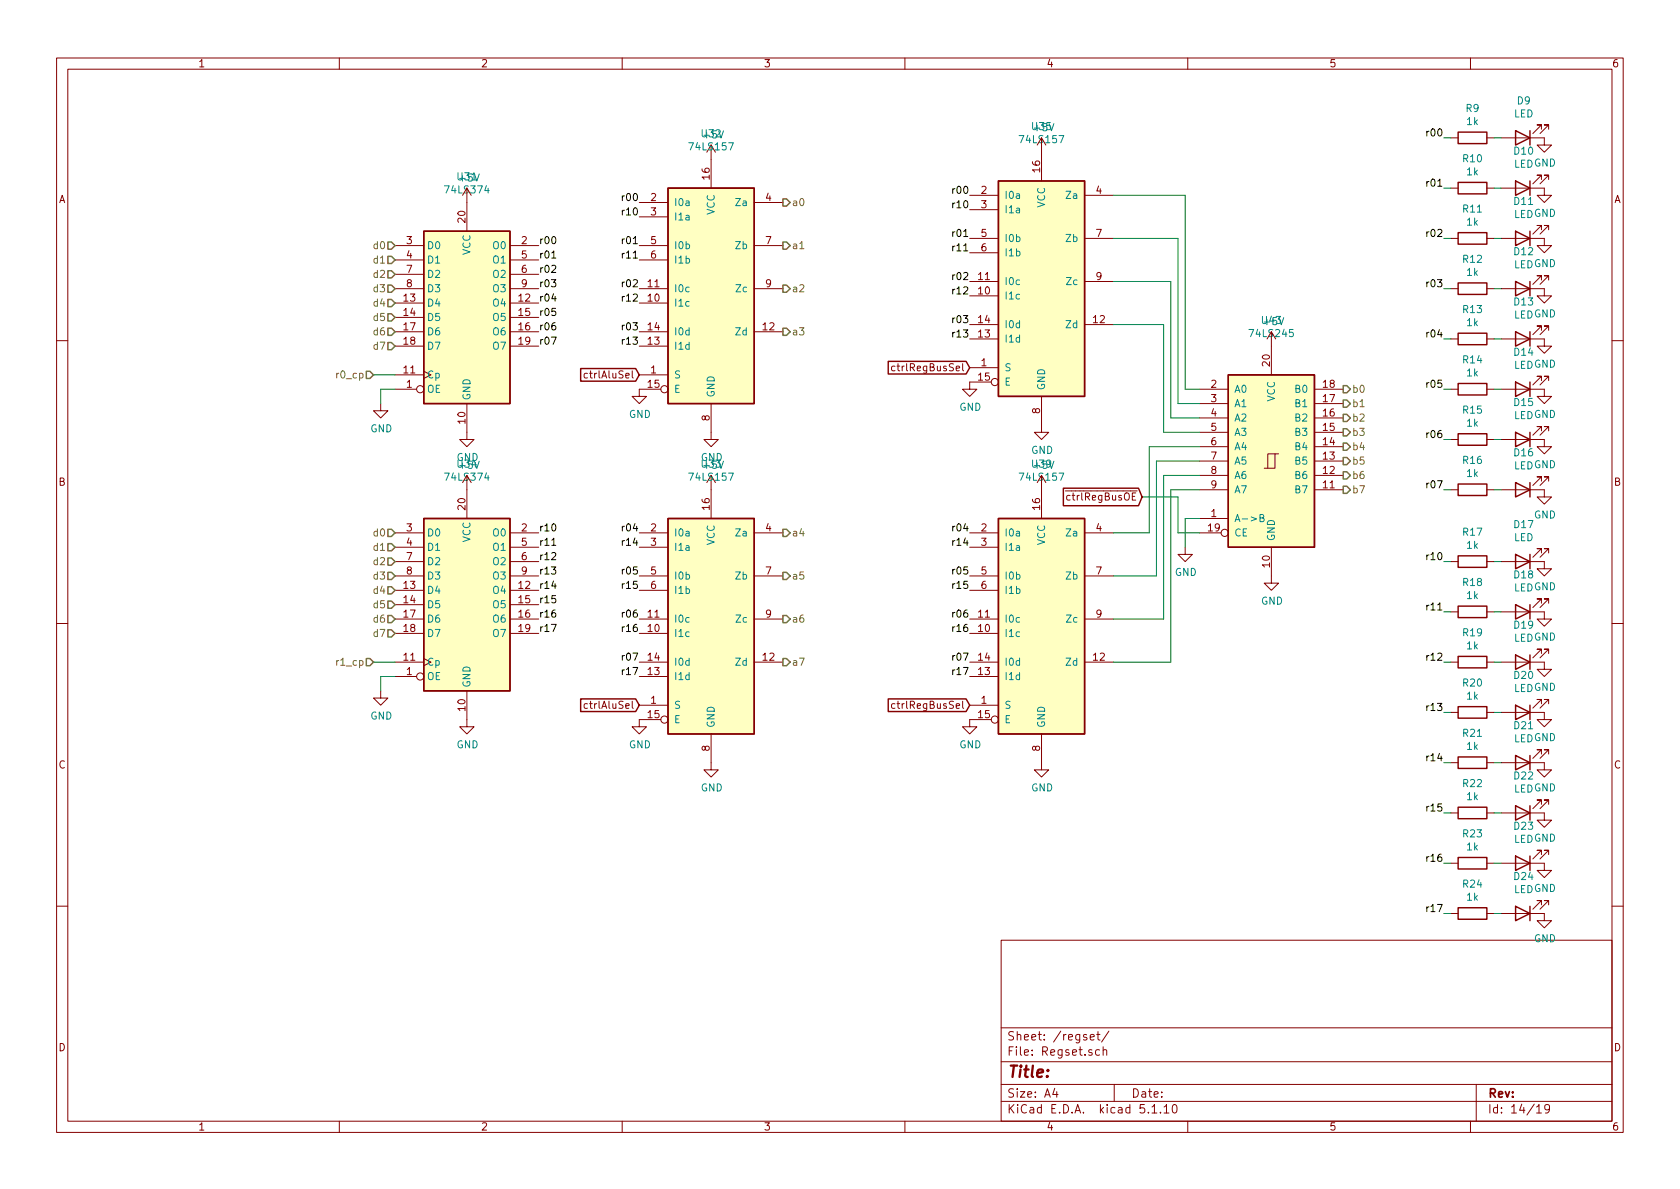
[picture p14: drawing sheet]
<svg xmlns="http://www.w3.org/2000/svg" width="297mm" height="210mm" viewBox="0 0 297 210" stroke-linecap="round" stroke-linejoin="round" font-family="sans-serif">
<defs><g id="words">
<text font-size="2.8" fill="#840000" x="178" y="190.5">Title:</text>
<g font-size="2.1" fill="#840000">
<text x="178" y="184">Sheet: /regset/</text>
<text x="178" y="186.7">File: Regset.sch</text>
<text x="178" y="196.9">KiCad E.D.A. kicad 5.1.10</text>
<text x="178" y="194.1">Size: A4</text>
<text x="200" y="194.1">Date:</text>
<text x="263" y="194.1">Rev:</text>
<text x="263" y="196.9">Id: 14/19</text>
</g>
<g font-size="1.8" fill="#840000">
<text x="35" y="11.9">1</text>
<text x="85" y="11.9">2</text>
<text x="135" y="11.9">3</text>
<text x="185" y="11.9">4</text>
<text x="235" y="11.9">5</text>
<text x="285" y="11.9">6</text>
<text x="180.6" y="25.3">74LS157</text>
<text x="10.4" y="35.9">A</text>
<text x="79" y="34.2">74LS374</text>
<text x="115.1" y="35.6">2</text>
<text x="125.5" y="31.7" transform="rotate(-90 125.5 31.7)">16</text>
<text x="135.4" y="35.6">4</text>
<text x="173.5" y="34.3">2</text>
<text x="183.9" y="30.4" transform="rotate(-90 183.9 30.4)">16</text>
<text x="193.8" y="34.3">4</text>
<text x="285.4" y="35.9">A</text>
<text x="82.3" y="39.3" transform="rotate(-90 82.3 39.3)">20</text>
<text x="115.1" y="38.1">3</text>
<text x="173.5" y="36.8">3</text>
<text x="173.5" y="41.9">5</text>
<text x="193.8" y="41.9">7</text>
<text x="71.9" y="43.2">3</text>
<text x="71.9" y="45.7">4</text>
<text x="92.2" y="43.2">2</text>
<text x="92.2" y="45.7">5</text>
<text x="115.1" y="43.2">5</text>
<text x="115.1" y="45.7">6</text>
<text x="135.4" y="43.2">7</text>
<text x="173.5" y="44.4">6</text>
<text x="71.4" y="53.3">13</text>
<text x="71.9" y="48.3">7</text>
<text x="71.9" y="50.8">8</text>
<text x="91.7" y="53.3">12</text>
<text x="92.2" y="48.3">6</text>
<text x="92.2" y="50.8">9</text>
<text x="114.6" y="53.3">10</text>
<text x="114.6" y="50.8">11</text>
<text x="135.4" y="50.8">9</text>
<text x="173" y="52.1">10</text>
<text x="173" y="49.5">11</text>
<text x="193.8" y="49.5">9</text>
<text x="71.4" y="55.9">14</text>
<text x="71.4" y="58.4">17</text>
<text x="91.7" y="55.9">15</text>
<text x="91.7" y="58.4">16</text>
<text x="114.6" y="58.4">14</text>
<text x="134.9" y="58.4">12</text>
<text x="173" y="59.7">13</text>
<text x="173" y="57.1">14</text>
<text x="193.3" y="57.1">12</text>
<text x="221.2" y="59.6">74LS245</text>
<text x="71.4" y="61">18</text>
<text x="91.7" y="61">19</text>
<text x="114.6" y="61">13</text>
<text x="158.6" y="65.7">ctrlRegBusSel</text>
<text x="173.5" y="64.8">1</text>
<text x="224.5" y="64.7" transform="rotate(-90 224.5 64.7)">20</text>
<text x="71.4" y="66">11</text>
<text x="71.9" y="68.6">1</text>
<text x="104" y="66.9">ctrlAluSel</text>
<text x="114.6" y="68.6">15</text>
<text x="115.1" y="66">1</text>
<text x="173" y="67.3">15</text>
<text x="214.1" y="68.6">2</text>
<text x="214.1" y="71.1">3</text>
<text x="234" y="71.1">17</text>
<text x="234" y="68.6">18</text>
<text x="82.3" y="74.9" transform="rotate(-90 82.3 74.9)">10</text>
<text x="125.5" y="74.4" transform="rotate(-90 125.5 74.4)">8</text>
<text x="183.9" y="73.1" transform="rotate(-90 183.9 73.1)">8</text>
<text x="214.1" y="73.7">4</text>
<text x="214.1" y="76.2">5</text>
<text x="234" y="76.2">15</text>
<text x="234" y="73.7">16</text>
<text x="214.1" y="78.7">6</text>
<text x="214.1" y="81.3">7</text>
<text x="214.1" y="83.8">8</text>
<text x="234" y="83.8">12</text>
<text x="234" y="81.3">13</text>
<text x="234" y="78.7">14</text>
<text x="10.4" y="85.9">B</text>
<text x="79" y="85">74LS374</text>
<text x="180.6" y="85">74LS157</text>
<text x="189.2" y="88.5">ctrlRegBusOE</text>
<text x="214.1" y="86.4">9</text>
<text x="234" y="86.4">11</text>
<text x="285.4" y="85.9">B</text>
<text x="71.9" y="94">3</text>
<text x="82.3" y="90.1" transform="rotate(-90 82.3 90.1)">20</text>
<text x="92.2" y="94">2</text>
<text x="115.1" y="94">2</text>
<text x="125.5" y="90.1" transform="rotate(-90 125.5 90.1)">16</text>
<text x="135.4" y="94">4</text>
<text x="173.5" y="94">2</text>
<text x="183.9" y="90.1" transform="rotate(-90 183.9 90.1)">16</text>
<text x="193.8" y="94">4</text>
<text x="213.7" y="94">19</text>
<text x="214.1" y="91.4">1</text>
<text x="71.9" y="96.5">4</text>
<text x="71.9" y="99.1">7</text>
<text x="71.9" y="101.6">8</text>
<text x="92.2" y="96.5">5</text>
<text x="92.2" y="99.1">6</text>
<text x="92.2" y="101.6">9</text>
<text x="115.1" y="96.5">3</text>
<text x="115.1" y="101.6">5</text>
<text x="135.4" y="101.6">7</text>
<text x="173.5" y="96.5">3</text>
<text x="173.5" y="101.6">5</text>
<text x="193.8" y="101.6">7</text>
<text x="224.5" y="100.3" transform="rotate(-90 224.5 100.3)">10</text>
<text x="71.4" y="104.1">13</text>
<text x="71.4" y="106.7">14</text>
<text x="91.7" y="104.1">12</text>
<text x="91.7" y="106.7">15</text>
<text x="115.1" y="104.1">6</text>
<text x="173.5" y="104.1">6</text>
<text x="71.4" y="109.2">17</text>
<text x="71.4" y="111.8">18</text>
<text x="91.7" y="109.2">16</text>
<text x="91.7" y="111.8">19</text>
<text x="114.6" y="111.8">10</text>
<text x="114.6" y="109.2">11</text>
<text x="135.4" y="109.2">9</text>
<text x="173" y="111.8">10</text>
<text x="173" y="109.2">11</text>
<text x="193.8" y="109.2">9</text>
<text x="71.4" y="116.8">11</text>
<text x="71.9" y="119.4">1</text>
<text x="114.6" y="119.4">13</text>
<text x="114.6" y="116.8">14</text>
<text x="134.9" y="116.8">12</text>
<text x="173" y="119.4">13</text>
<text x="173" y="116.8">14</text>
<text x="193.3" y="116.8">12</text>
<text x="82.3" y="125.7" transform="rotate(-90 82.3 125.7)">10</text>
<text x="104" y="125.3">ctrlAluSel</text>
<text x="115.1" y="124.5">1</text>
<text x="158.6" y="125.3">ctrlRegBusSel</text>
<text x="173.5" y="124.5">1</text>
<text x="114.6" y="127">15</text>
<text x="173" y="127">15</text>
<text x="10.4" y="135.9">C</text>
<text x="125.5" y="132.8" transform="rotate(-90 125.5 132.8)">8</text>
<text x="183.9" y="132.8" transform="rotate(-90 183.9 132.8)">8</text>
<text x="285.4" y="135.9">C</text>
<text x="10.4" y="185.9">D</text>
<text x="285.4" y="185.9">D</text>
<text x="35" y="199.9">1</text>
<text x="85" y="199.9">2</text>
<text x="135" y="199.9">3</text>
<text x="185" y="199.9">4</text>
<text x="235" y="199.9">5</text>
<text x="285" y="199.9">6</text>
</g>
<g font-size="1.8" fill="#008484">
<text x="182.5" y="23">U35</text>
<text x="259.2" y="19.8">R9</text>
<text x="259.4" y="22.1">1k</text>
<text x="267.7" y="20.8">LED</text>
<text x="268.3" y="18.5">D9</text>
<text x="122.1" y="26.6">74LS157</text>
<text x="124.1" y="24.3">U32</text>
<text x="258.7" y="28.7">R10</text>
<text x="267.7" y="29.7">LEDGND</text>
<text x="267.8" y="27.4">D10</text>
<text x="80.9" y="31.9">U31</text>
<text x="177.5" y="35.2">I0a</text>
<text x="188.7" y="35.2">Za</text>
<text x="259.4" y="31">1k</text>
<text x="119.1" y="36.4">I0a</text>
<text x="119.1" y="39">I1a</text>
<text x="126.4" y="38" transform="rotate(-90 126.4 38)">VCC</text>
<text x="130.3" y="36.4">Za</text>
<text x="177.5" y="37.7">I1a</text>
<text x="184.8" y="36.7" transform="rotate(-90 184.8 36.7)">VCC</text>
<text x="258.7" y="37.6">R11</text>
<text x="259.4" y="39.9">1k</text>
<text x="267.7" y="38.6">LEDGND</text>
<text x="267.8" y="36.2">D11</text>
<text x="75.4" y="44.1">D0</text>
<text x="75.4" y="46.6">D1</text>
<text x="83.2" y="45.1" transform="rotate(-90 83.2 45.1)">VCC</text>
<text x="87.3" y="44.1">O0</text>
<text x="87.3" y="46.6">O1</text>
<text x="119.1" y="44.1">I0b</text>
<text x="119.1" y="46.6">I1b</text>
<text x="130.2" y="44.1">Zb</text>
<text x="177.5" y="42.8">I0b</text>
<text x="177.5" y="45.3">I1b</text>
<text x="188.6" y="42.8">Zb</text>
<text x="258.7" y="46.5">R12</text>
<text x="267.7" y="47.4">LEDGND</text>
<text x="267.8" y="45.1">D12</text>
<text x="75.4" y="49.1">D2</text>
<text x="75.4" y="51.7">D3</text>
<text x="87.3" y="49.1">O2</text>
<text x="87.3" y="51.7">O3</text>
<text x="119.1" y="51.7">I0c</text>
<text x="130.3" y="51.7">Zc</text>
<text x="177.5" y="53">I1c</text>
<text x="177.5" y="50.4">I0c</text>
<text x="188.7" y="50.4">Zc</text>
<text x="259.4" y="48.8">1k</text>
<text x="75.4" y="54.2">D4</text>
<text x="75.4" y="56.8">D5</text>
<text x="75.4" y="59.3">D6</text>
<text x="87.3" y="54.2">O4</text>
<text x="87.3" y="56.8">O5</text>
<text x="87.3" y="59.3">O6</text>
<text x="119.1" y="54.2">I1c</text>
<text x="119.1" y="59.3">I0d</text>
<text x="130.2" y="59.3">Zd</text>
<text x="177.5" y="58">I0d</text>
<text x="188.6" y="58">Zd</text>
<text x="223.2" y="57.3">U43</text>
<text x="258.7" y="55.4">R13</text>
<text x="259.4" y="57.7">1k</text>
<text x="267.7" y="56.3">LEDGND</text>
<text x="267.8" y="54">D13</text>
<text x="75.4" y="61.8">D7</text>
<text x="87.3" y="61.8">O7</text>
<text x="119.1" y="61.8">I1d</text>
<text x="177.5" y="65.7">S</text>
<text x="177.5" y="60.6">I1d</text>
<text x="258.7" y="64.3">R14</text>
<text x="267.7" y="65.2">LEDGND</text>
<text x="267.8" y="62.9">D14</text>
<text x="75.4" y="69.5">OE</text>
<text x="75.4" y="66.9">Cp</text>
<text x="83.2" y="70.9" transform="rotate(-90 83.2 70.9)">GND</text>
<text x="119.1" y="66.9">S</text>
<text x="119.1" y="69.5">E</text>
<text x="126.4" y="70.4" transform="rotate(-90 126.4 70.4)">GND</text>
<text x="177.5" y="68.2">E</text>
<text x="184.8" y="69.1" transform="rotate(-90 184.8 69.1)">GND</text>
<text x="218.2" y="69.5">A0</text>
<text x="225.4" y="71" transform="rotate(-90 225.4 71)">VCC</text>
<text x="229.1" y="69.5">B0</text>
<text x="259.4" y="66.6">1k</text>
<text x="267.8" y="71.8">D15</text>
<text x="65.5" y="76.4">GND</text>
<text x="111.2" y="73.9">GND</text>
<text x="169.6" y="72.6">GND</text>
<text x="218.2" y="72">A1</text>
<text x="218.2" y="74.5">A2</text>
<text x="218.2" y="77.1">A3</text>
<text x="229.1" y="77.1">B3</text>
<text x="229.1" y="74.5">B2</text>
<text x="229.1" y="72">B1</text>
<text x="258.7" y="73.1">R15</text>
<text x="259.4" y="75.5">1k</text>
<text x="267.7" y="74.1">LEDGND</text>
<text x="80.7" y="81.5">GND</text>
<text x="80.9" y="82.7">U34</text>
<text x="123.9" y="81.5">GND</text>
<text x="124.1" y="82.7">U33</text>
<text x="182.3" y="80.3">GND</text>
<text x="182.5" y="82.7">U39</text>
<text x="218.2" y="79.6">A4</text>
<text x="218.2" y="82.2">A5</text>
<text x="229.1" y="82.2">B5</text>
<text x="229.1" y="79.6">B4</text>
<text x="258.7" y="82">R16</text>
<text x="267.7" y="83">LEDGND</text>
<text x="267.8" y="80.7">D16</text>
<text x="122.1" y="85">74LS157</text>
<text x="218.2" y="84.7">A6</text>
<text x="218.2" y="87.2">A7</text>
<text x="229.1" y="87.2">B7</text>
<text x="229.1" y="84.7">B6</text>
<text x="259.4" y="84.3">1k</text>
<text x="75.4" y="94.9">D0</text>
<text x="83.2" y="95.9" transform="rotate(-90 83.2 95.9)">VCC</text>
<text x="87.3" y="94.9">O0</text>
<text x="119.1" y="94.9">I0a</text>
<text x="130.3" y="94.9">Za</text>
<text x="177.5" y="94.9">I0a</text>
<text x="188.7" y="94.9">Za</text>
<text x="218.2" y="92.3">A-&gt;B</text>
<text x="218.2" y="94.9">CE</text>
<text x="225.4" y="95.8" transform="rotate(-90 225.4 95.8)">GND</text>
<text x="258.7" y="94.7">R17</text>
<text x="267.7" y="95.7">LED</text>
<text x="267.8" y="93.4">D17</text>
<text x="271.2" y="91.7">GND</text>
<text x="75.4" y="97.4">D1</text>
<text x="75.4" y="99.9">D2</text>
<text x="87.3" y="97.4">O1</text>
<text x="87.3" y="99.9">O2</text>
<text x="119.1" y="97.4">I1a</text>
<text x="126.4" y="96.4" transform="rotate(-90 126.4 96.4)">VCC</text>
<text x="177.5" y="97.4">I1a</text>
<text x="184.8" y="96.4" transform="rotate(-90 184.8 96.4)">VCC</text>
<text x="207.7" y="101.8">GND</text>
<text x="259.4" y="97">1k</text>
<text x="75.4" y="105">D4</text>
<text x="75.4" y="107.6">D5</text>
<text x="75.4" y="102.5">D3</text>
<text x="87.3" y="105">O4</text>
<text x="87.3" y="107.6">O5</text>
<text x="87.3" y="102.5">O3</text>
<text x="119.1" y="102.5">I0b</text>
<text x="119.1" y="105">I1b</text>
<text x="130.2" y="102.5">Zb</text>
<text x="177.5" y="102.5">I0b</text>
<text x="177.5" y="105">I1b</text>
<text x="188.6" y="102.5">Zb</text>
<text x="223" y="106.9">GND</text>
<text x="258.7" y="103.6">R18</text>
<text x="259.4" y="105.9">1k</text>
<text x="267.7" y="104.6">LEDGND</text>
<text x="267.8" y="102.3">D18</text>
<text x="75.4" y="110.1">D6</text>
<text x="75.4" y="112.6">D7</text>
<text x="87.3" y="110.1">O6</text>
<text x="87.3" y="112.6">O7</text>
<text x="119.1" y="112.6">I1c</text>
<text x="119.1" y="110.1">I0c</text>
<text x="130.3" y="110.1">Zc</text>
<text x="177.5" y="112.6">I1c</text>
<text x="177.5" y="110.1">I0c</text>
<text x="188.7" y="110.1">Zc</text>
<text x="258.7" y="112.5">R19</text>
<text x="267.7" y="113.5">LEDGND</text>
<text x="267.8" y="111.2">D19</text>
<text x="75.4" y="117.7">Cp</text>
<text x="119.1" y="117.7">I0d</text>
<text x="130.2" y="117.7">Zd</text>
<text x="177.5" y="117.7">I0d</text>
<text x="188.6" y="117.7">Zd</text>
<text x="259.4" y="114.8">1k</text>
<text x="75.4" y="120.3">OE</text>
<text x="83.2" y="121.7" transform="rotate(-90 83.2 121.7)">GND</text>
<text x="119.1" y="125.3">S</text>
<text x="119.1" y="120.3">I1d</text>
<text x="177.5" y="125.3">S</text>
<text x="177.5" y="120.3">I1d</text>
<text x="258.7" y="121.4">R20</text>
<text x="259.4" y="123.7">1k</text>
<text x="267.7" y="122.4">LEDGND</text>
<text x="267.8" y="120.1">D20</text>
<text x="65.5" y="127.2">GND</text>
<text x="119.1" y="127.9">E</text>
<text x="126.4" y="128.8" transform="rotate(-90 126.4 128.8)">GND</text>
<text x="177.5" y="127.9">E</text>
<text x="184.8" y="128.8" transform="rotate(-90 184.8 128.8)">GND</text>
<text x="258.7" y="130.3">R21</text>
<text x="267.7" y="131.3">LEDGND</text>
<text x="267.8" y="129">D21</text>
<text x="80.7" y="132.3">GND</text>
<text x="111.2" y="132.3">GND</text>
<text x="169.6" y="132.3">GND</text>
<text x="259.4" y="132.6">1k</text>
<text x="267.8" y="137.8">D22</text>
<text x="123.9" y="139.9">GND</text>
<text x="182.3" y="139.9">GND</text>
<text x="258.7" y="139.2">R22</text>
<text x="259.4" y="141.5">1k</text>
<text x="267.7" y="140.2">LEDGND</text>
<text x="258.7" y="148.1">R23</text>
<text x="267.7" y="149">LEDGND</text>
<text x="267.8" y="146.7">D23</text>
<text x="259.4" y="150.4">1k</text>
<text x="267.8" y="155.6">D24</text>
<text x="258.7" y="157">R24</text>
<text x="259.4" y="159.3">1k</text>
<text x="267.7" y="157.9">LEDGND</text>
<text x="271.2" y="166.6">GND</text>
</g>
<g font-size="1.8">
<text x="252.6" y="24.1">r00</text>
<text x="110.4" y="35.6">r00</text>
<text x="168.8" y="34.3">r00</text>
<text x="252.6" y="33">r01</text>
<text x="110.4" y="38.1">r10</text>
<text x="168.8" y="36.8">r10</text>
<text x="168.8" y="41.9">r01</text>
<text x="252.6" y="41.9">r02</text>
<text x="95.2" y="45.7">r01</text>
<text x="95.2" y="43.2">r00</text>
<text x="110.4" y="45.7">r11</text>
<text x="110.4" y="43.2">r01</text>
<text x="168.8" y="44.4">r11</text>
<text x="95.2" y="53.3">r04</text>
<text x="95.2" y="50.8">r03</text>
<text x="95.2" y="48.3">r02</text>
<text x="110.4" y="50.8">r02</text>
<text x="110.4" y="53.3">r12</text>
<text x="168.8" y="49.5">r02</text>
<text x="168.8" y="52.1">r12</text>
<text x="252.6" y="50.8">r03</text>
<text x="95.2" y="58.4">r06</text>
<text x="95.2" y="55.9">r05</text>
<text x="110.4" y="58.4">r03</text>
<text x="168.8" y="59.7">r13</text>
<text x="168.8" y="57.1">r03</text>
<text x="252.6" y="59.7">r04</text>
<text x="95.2" y="61">r07</text>
<text x="110.4" y="61">r13</text>
<text x="252.6" y="68.6">r05</text>
<text x="252.6" y="77.5">r06</text>
<text x="252.6" y="86.4">r07</text>
<text x="95.2" y="94">r10</text>
<text x="110.4" y="94">r04</text>
<text x="168.8" y="94">r04</text>
<text x="95.2" y="101.6">r13</text>
<text x="95.2" y="99.1">r12</text>
<text x="95.2" y="96.5">r11</text>
<text x="110.4" y="96.5">r14</text>
<text x="110.4" y="101.6">r05</text>
<text x="168.8" y="96.5">r14</text>
<text x="168.8" y="101.6">r05</text>
<text x="252.6" y="99.1">r10</text>
<text x="95.2" y="106.7">r15</text>
<text x="95.2" y="104.1">r14</text>
<text x="110.4" y="104.1">r15</text>
<text x="168.8" y="104.1">r15</text>
<text x="252.6" y="107.9">r11</text>
<text x="95.2" y="111.8">r17</text>
<text x="95.2" y="109.2">r16</text>
<text x="110.4" y="109.2">r06</text>
<text x="110.4" y="111.8">r16</text>
<text x="168.8" y="111.8">r16</text>
<text x="168.8" y="109.2">r06</text>
<text x="110.4" y="116.8">r07</text>
<text x="110.4" y="119.4">r17</text>
<text x="168.8" y="119.4">r17</text>
<text x="168.8" y="116.8">r07</text>
<text x="252.6" y="116.8">r12</text>
<text x="252.6" y="125.7">r13</text>
<text x="252.6" y="134.6">r14</text>
<text x="252.6" y="143.5">r15</text>
<text x="252.6" y="152.4">r16</text>
<text x="252.6" y="161.3">r17</text>
</g>
<g font-size="1.8" fill="#848400">
<text x="140" y="36.4">a0</text>
<text x="66.3" y="46.6">d1</text>
<text x="66.3" y="44.1">d0</text>
<text x="140" y="44.1">a1</text>
<text x="66.3" y="49.1">d2</text>
<text x="66.3" y="51.7">d3</text>
<text x="140" y="51.7">a2</text>
<text x="66.3" y="54.2">d4</text>
<text x="66.3" y="56.8">d5</text>
<text x="66.3" y="59.3">d6</text>
<text x="140" y="59.3">a3</text>
<text x="66.3" y="61.8">d7</text>
<text x="59.8" y="66.9">r0_cp</text>
<text x="239" y="69.5">b0</text>
<text x="239" y="72">b1</text>
<text x="239" y="74.5">b2</text>
<text x="239" y="77.1">b3</text>
<text x="239" y="79.6">b4</text>
<text x="239" y="82.2">b5</text>
<text x="239" y="84.7">b6</text>
<text x="239" y="87.2">b7</text>
<text x="66.3" y="94.9">d0</text>
<text x="140" y="94.9">a4</text>
<text x="66.3" y="97.4">d1</text>
<text x="66.3" y="99.9">d2</text>
<text x="66.3" y="102.5">d3</text>
<text x="66.3" y="105">d4</text>
<text x="66.3" y="107.6">d5</text>
<text x="140" y="102.5">a5</text>
<text x="66.3" y="112.6">d7</text>
<text x="66.3" y="110.1">d6</text>
<text x="140" y="110.1">a6</text>
<text x="59.8" y="117.7">r1_cp</text>
<text x="140" y="117.7">a7</text>
</g>
</g></defs>
<g fill="none" stroke="#840000" stroke-width=".18">
<path d="M10 10.3h277v189.9h-277zM12 12.2h273v186.1h-273zM60 10.3v1.9M110 10.3v1.9M160 10.3v1.9M210 10.3v1.9M260 10.3v1.9M82.5 33.3v7.6M113 35.8h5.1M113 38.3h5.1M125.7 25.6v7.7M133.3 35.8h5.1"/>
<path d="M171.4 34.5h5.1M171.4 37.1h5.1M184.1 24.4v7.6M191.8 34.5h5M256.5 33.3h1.3M256.5 24.4h1.3M262.9 33.3h1.3M262.9 24.4h1.3M265.4 24.4h7.6v1.2h1.3l-1.3 1.3-1.2-1.3h1.2M265.4 33.3h7.6v1.2h1.3l-1.3 1.3-1.2-1.3h1.2M272.5 31.7v-.7h-.7h.7l-1.5 1.5M272.5 22.9v-.8h-.7h.7l-1.5 1.5"/>
<path d="M273.8 31.7v-.7h-.8h.8l-1.5 1.5M273.8 22.9v-.8h-.8h.8l-1.5 1.5M69.8 53.6h5.1M69.8 56.1h5.1M69.8 58.7h5.1M69.8 43.4h5.1M69.8 46h5.1M69.8 48.5h5.1M69.8 51h5.1M90.2 53.6h5M90.2 56.1h5M90.2 58.7h5"/>
<path d="M90.2 43.4h5M90.2 46h5M90.2 48.5h5M90.2 51h5M113 53.6h5.1M113 58.7h5.1M113 43.4h5.1M113 46h5.1M113 51h5.1M133.3 58.7h5.1M133.3 43.4h5.1M133.3 51h5.1"/>
<path d="M171.4 52.3h5.1M171.4 49.8h5.1M171.4 57.4h5.1M171.4 59.9h5.1M171.4 42.2h5.1M171.4 44.7h5.1M191.8 49.8h5M191.8 57.4h5M191.8 42.2h5M224.8 58.7v7.6M256.5 51h1.3M256.5 59.9h1.3"/>
<path d="M256.5 42.2h1.3M262.9 51h1.3M262.9 59.9h1.3M262.9 42.2h1.3M265.4 42.2h7.6v1.2h1.3l-1.3 1.3-1.2-1.3h1.2M265.4 51h7.6v1.3h1.3l-1.3 1.3-1.2-1.3h1.2M265.4 59.9h7.6v1.3h1.3l-1.3 1.3-1.2-1.3h1.2M272.5 49.5v-.7h-.7h.7l-1.5 1.5M272.5 40.6v-.7h-.7h.7l-1.5 1.5M272.5 58.4v-.7h-.7h.7l-1.5 1.5M273.8 49.5v-.7h-.8h.8l-1.5 1.5M273.8 40.6v-.7h-.8h.8l-1.5 1.5"/>
<path d="M273.8 58.4v-.7h-.8h.8l-1.5 1.5M10 60.2h2M67.3 71.4v1.2h1.3l-1.3 1.3-1.3-1.3h1.3M69.8 68.8h3.9M69.8 66.3h5.1M69.8 61.2h5.1M82.5 71.4v6.3h1.3l-1.3 1.3-1.2-1.3h1.2M90.2 61.2h5M103.9 66.1l-.4-.1-.2 .2 .1 .6h.5M111.8 65.6v1.1l.2 .1M113 66.3h5.1M113 61.2h5.1"/>
<path d="M116.8 68.8h-3.8v1.3h1.3l-1.3 1.3-1.2-1.3h1.2M125.7 71.4v6.3h1.3l-1.3 1.3-1.2-1.3h1.2M158.2 64.8l-.3-.1-.3 .3 .2 .5h.4M170.2 64.3v1.1l.2 .2M171.4 65h5.1M175.3 67.6h-3.9v1.2h1.3l-1.3 1.3-1.2-1.3h1.2M184.1 70.1v6.3h1.3l-1.3 1.3-1.2-1.3h1.2M212.1 68.8h5.1M212.1 79h5.1M212.1 76.4h5.1M212.1 73.9h5.1M212.1 71.4h5.1"/>
<path d="M232.4 68.8h5.1M232.4 79h5.1M232.4 76.4h5.1M232.4 73.9h5.1M232.4 71.4h5.1M256.5 68.8h1.3M256.5 77.7h1.3M262.9 68.8h1.3M262.9 77.7h1.3M265.4 68.8h7.6v1.3h1.3l-1.3 1.3-1.2-1.3h1.2M265.4 77.7h7.6v1.3h1.3l-1.3 1.3-1.2-1.3h1.2M272.5 67.3v-.8h-.7h.7l-1.5 1.6"/>
<path d="M272.5 76.2v-.8h-.7h.7l-1.5 1.6M273.8 67.3v-.8h-.8h.8l-1.5 1.6M273.8 76.2v-.8h-.8h.8l-1.5 1.6M285 60.2h2M69.8 94.2h5.1M69.8 96.8h5.1M69.8 99.3h5.1M82.5 84.1v7.6M90.2 94.2h5M90.2 96.8h5M90.2 99.3h5M113 94.2h5.1"/>
<path d="M113 96.8h5.1M125.7 84.1v7.6M133.3 94.2h5.1M171.4 94.2h5.1M171.4 96.8h5.1M184.1 84.1v7.6M188.4 86.8h1M189.2 87.6h-.4l-.2 .2 .1 .6h.5M191.8 94.2h5M199.9 86.8h1.2M209.5 96.8v1.2h1.3l-1.3 1.3-1.2-1.3h1.2M212.1 94.2h3.8"/>
<path d="M212.1 91.7h5.1M212.1 86.6h5.1M212.1 84.1h5.1M212.1 81.5h5.1M224.8 96.8v6.3h1.3l-1.3 1.3-1.3-1.3h1.3M225.4 80.3h-1.2v2.5M226.1 80.3h-.7v2.5h-1.9M232.4 86.6h5.1M232.4 84.1h5.1M232.4 81.5h5.1M256.5 99.3h1.3M256.5 86.6h1.3"/>
<path d="M262.9 99.3h1.3M262.9 86.6h1.3M265.4 99.3h7.6v1.3h1.3l-1.3 1.2-1.2-1.2h1.2M265.4 86.6h7.6v1.3h1.3l-1.3 1.2-1.2-1.2h1.2M272.5 97.8v-.8h-.7h.7l-1.5 1.5M272.5 85.1v-.8h-.7h.7l-1.5 1.5M273.8 97.8v-.8h-.8h.8l-1.5 1.5M273.8 85.1v-.8h-.8h.8l-1.5 1.5M10 110.3h2M69.8 119.6h3.9M69.8 117.1h5.1M69.8 104.4h5.1"/>
<path d="M69.8 106.9h5.1M69.8 109.5h5.1M69.8 112h5.1M69.8 101.8h5.1M90.2 104.4h5M90.2 106.9h5M90.2 109.5h5M90.2 112h5M90.2 101.8h5M113 119.6h5.1M113 117.1h5.1M113 104.4h5.1"/>
<path d="M113 109.5h5.1M113 112h5.1M113 101.8h5.1M133.3 117.1h5.1M133.3 109.5h5.1M133.3 101.8h5.1M171.4 119.6h5.1M171.4 117.1h5.1M171.4 104.4h5.1M171.4 109.5h5.1M171.4 112h5.1M171.4 101.8h5.1"/>
<path d="M191.8 117.1h5M191.8 109.5h5M191.8 101.8h5M256.5 108.2h1.3M256.5 117.1h1.3M262.9 108.2h1.3M262.9 117.1h1.3M265.4 108.2h7.6v1.3h1.3l-1.3 1.2-1.2-1.2h1.2M265.4 117.1h7.6v1.3h1.3l-1.3 1.2-1.2-1.2h1.2M272.5 115.6v-.8h-.7h.7l-1.5 1.5M272.5 106.7v-.8h-.7h.7l-1.5 1.5M273.8 115.6v-.8h-.8h.8l-1.5 1.5"/>
<path d="M273.8 106.7v-.8h-.8h.8l-1.5 1.5M285 110.3h2M67.3 122.2v1.2h1.3l-1.3 1.3-1.3-1.3h1.3M82.5 122.2v6.3h1.3l-1.3 1.3-1.2-1.3h1.2M103.9 124.5l-.4-.1-.2 .3 .1 .5h.5M111.8 124v1.1l.2 .2M113 124.7h5.1M116.8 127.2h-3.8v1.3h1.3l-1.3 1.3-1.2-1.3h1.2M125.7 129.8v6.3h1.3l-1.3 1.3-1.2-1.3h1.2M158.2 124.5l-.3-.1-.3 .3 .2 .5h.4M170.2 124v1.1l.2 .2M171.4 124.7h5.1"/>
<path d="M175.3 127.2h-3.9v1.3h1.3l-1.3 1.3-1.2-1.3h1.2M184.1 129.8v6.3h1.3l-1.3 1.3-1.2-1.3h1.2M256.5 134.9h1.3M256.5 126h1.3M262.9 134.9h1.3M262.9 126h1.3M265.4 126h7.6v1.2h1.3l-1.3 1.3-1.2-1.3h1.2M265.4 134.9h7.6v1.2h1.3l-1.3 1.3-1.2-1.3h1.2M272.5 124.5v-.8h-.7h.7l-1.5 1.5M272.5 133.3v-.7h-.7h.7l-1.5 1.5M273.8 124.5v-.8h-.8h.8l-1.5 1.5M273.8 133.3v-.7h-.8h.8l-1.5 1.5"/>
<path d="M256.5 152.6h1.3M256.5 143.8h1.3M262.9 152.6h1.3M262.9 143.8h1.3M265.4 152.6h7.6v1.3h1.3l-1.3 1.3-1.2-1.3h1.2M265.4 143.8h7.6v1.2h1.3l-1.3 1.3-1.2-1.3h1.2M272.5 151.1v-.7h-.7h.7l-1.5 1.5M272.5 142.2v-.7h-.7h.7l-1.5 1.5M273.8 151.1v-.7h-.8h.8l-1.5 1.5M273.8 142.2v-.7h-.8h.8l-1.5 1.5M10 160.2h2M177 166.3h108v32h-108z"/>
<path d="M256.5 161.5h1.3M262.9 161.5h1.3M265.4 161.5h7.6v1.3h1.3l-1.3 1.3-1.2-1.3h1.2M272.5 160v-.7h-.7h.7l-1.5 1.5M273.8 160v-.7h-.8h.8l-1.5 1.5M285 160.2h2M60 198.3v1.9M110 198.3v1.9M160 198.3v1.9M177 194.8h108M177 191.8h108M177 187.8h108"/>
<path d="M177 181.8h108M186.5 192.5l-.4 1h1M186.8 193v1M192.8 183.4l.7-.1-.1-.3-.4-.1-.2 .2v.7h.6M193.9 182.9h.6M194.1 182.4v1.3l.4 .2M194.4 185.7l-.4-.1-.3 .3 .1 .6h.6M195 185.7l.3-.1 .3 .1 .1 .9M195 185.1v1.5M196.1 182.3l-1.3 2M197 191.8v3M203.7 195.8l.4-.5v1.5"/>
<path d="M203.7 196.8h.8M205.2 196.7v.1M205.8 195.8l.4-.5v1.5M205.8 196.8h.9M207.5 195.4l.2-.1a.94 .94 0 0 1 0 1.5h-.1a1 1 0 0 1-.1-1.4zM210 198.3v1.9M260 198.3v1.9M261 191.8v6.5M271.7 195.8l.4-.5v1.5M271.7 196.8h.8M274 196l-.1 .1a.48 .48 0 0 1-.7 0v-.6a.48 .48 0 0 1 .7 0 1.27 1.27 0 0 1-.2 1.2l-.4 .1"/>
<circle cx="74.3" cy="68.8" r=".63"/>
<circle cx="117.5" cy="68.8" r=".63"/>
<circle cx="175.9" cy="67.6" r=".63"/>
<circle cx="216.5" cy="94.2" r=".63"/>
<circle cx="74.3" cy="119.6" r=".63"/>
<circle cx="117.5" cy="127.2" r=".63"/>
<circle cx="175.9" cy="127.2" r=".63"/>
</g>
<g fill="none" stroke="#840000" stroke-width=".25">
<path d="M118.1 33.3h15.2v38.1h-15.2zM176.5 32h15.3v38.1h-15.3zM257.8 32.3h5.1v2h-5.1zM257.8 23.4h5.1v2h-5.1zM268 32l2.5 1.3-2.5 1.2zM268 23.1l2.5 1.3-2.5 1.2zM270.5 23.1v2.5M270.5 32v2.5M74.9 40.9h15.3v30.5h-15.3zM257.8 41.1h5.1v2.1h-5.1zM257.8 50h5.1v2.1h-5.1zM257.8 58.9h5.1v2.1h-5.1z"/>
<path d="M268 49.8l2.5 1.2-2.5 1.3zM268 40.9l2.5 1.3-2.5 1.2zM268 58.7l2.5 1.2-2.5 1.3zM270.5 40.9v2.5M270.5 49.8v2.5M270.5 58.7v2.5M102.7 65.2h9.7l.6 1.1-.6 1.1h-9.7zM157 63.9h13.8l.6 1.1-.6 1.1h-13.8zM217.2 66.3h15.2v30.5h-15.2zM257.8 67.8h5.1v2h-5.1zM257.8 76.7h5.1v2h-5.1zM268 67.6l2.5 1.2-2.5 1.3z"/>
<path d="M268 76.4l2.5 1.3-2.5 1.3zM270.5 67.6v2.5M270.5 76.4v2.6M74.9 91.7h15.3v30.5h-15.3zM118.1 91.7h15.2v38.1h-15.2zM176.5 91.7h15.3v38.1h-15.3zM188 86.3h13.3l.6 1.6-.6 1.5h-13.3zM257.8 98.3h5.1v2h-5.1zM257.8 85.6h5.1v2h-5.1zM268 98l2.5 1.3-2.5 1.3zM268 85.3l2.5 1.3-2.5 1.3zM270.5 85.3v2.6"/>
<path d="M270.5 98v2.6M257.8 107.2h5.1v2h-5.1zM257.8 116.1h5.1v2h-5.1zM268 115.8l2.5 1.3-2.5 1.3zM268 106.9l2.5 1.3-2.5 1.3zM270.5 106.9v2.6M270.5 115.8v2.6M102.7 123.6h9.7l.6 1.1-.6 1.1h-9.7zM157 123.6h13.8l.6 1.1-.6 1.1h-13.8zM257.8 133.9h5.1v2h-5.1zM257.8 125h5.1v2h-5.1zM268 124.7l2.5 1.3-2.5 1.2z"/>
<path d="M268 133.6l2.5 1.3-2.5 1.2zM270.5 124.7v2.5M270.5 133.6v2.5M257.8 151.6h5.1v2.1h-5.1zM257.8 142.7h5.1v2.1h-5.1zM268 151.4l2.5 1.2-2.5 1.3zM268 142.5l2.5 1.3-2.5 1.2zM270.5 142.5v2.5M270.5 151.4v2.5M257.8 160.5h5.1v2.1h-5.1zM268 160.3l2.5 1.2-2.5 1.3zM270.5 160.3v2.5"/>
</g>
<g fill="#ffffc2" stroke="#ffffc2" stroke-width=".18">
<path d="M74.9 91.7h15.3v30.5h-15.3z"/>
<path d="M74.9 40.9h15.3v30.5h-15.3z"/>
<path d="M176.5 32h15.3v38.1h-15.3z"/>
<path d="M176.5 91.7h15.3v38.1h-15.3z"/>
<path d="M217.2 66.3h15.2v30.5h-15.2z"/>
<path d="M118.1 91.7h15.2v38.1h-15.2z"/>
<path d="M118.1 33.3h15.2v38.1h-15.2z"/>
</g>
<path d="M83.9 30.8l.4 1.2 .4-1.2M127.1 23.1l.4 1.3 .4-1.3M185.5 21.9l.4 1.2 .4-1.2M226.1 56.2l.4 1.2 .5-1.2M83.9 81.6l.4 1.2 .4-1.2M127.1 81.6l.4 1.2 .4-1.2M185.5 81.6l.4 1.2 .4-1.2M222.8 91.6l.5-.1 .1-.4-.6-.1v1.2h.5l.2-.2v-.2l-.3-.2" fill="none" stroke="#008484" stroke-width=".18"/>
<g fill="none" stroke="#008400" stroke-width=".18">
<path d="M196.8 34.5h12.7v34.3h2.6M255.3 24.4h1.2M255.3 33.3h1.2M264.2 24.4h1.2M264.2 33.3h1.2M196.8 42.2h11.5v29.2h3.8M196.8 49.8h10.2v24.1h5.1M196.8 57.4h8.9v19h6.4M255.3 42.2h1.2M255.3 59.9h1.2M255.3 51h1.2M264.2 42.2h1.2"/>
<path d="M264.2 59.9h1.2M264.2 51h1.2M66 66.3h3.8M69.8 68.8h-2.5v2.6M212.1 79h-8.9v15.2h-6.4M255.3 77.7h1.2M255.3 68.8h1.2M264.2 77.7h1.2M264.2 68.8h1.2M201.9 87.9h6.4v6.3h3.8M212.1 86.6h-5.1v30.5h-10.2M212.1 81.5h-7.6v20.3h-7.7"/>
<path d="M212.1 84.1h-6.4v25.4h-8.9M212.1 91.7h-2.6v5.1M255.3 99.3h1.2M255.3 86.6h1.2M264.2 99.3h1.2M264.2 86.6h1.2M66 117.1h3.8M69.8 119.6h-2.5v2.6M255.3 117.1h1.2M255.3 108.2h1.2M264.2 117.1h1.2M264.2 108.2h1.2"/>
<path d="M255.3 126h1.2M255.3 134.9h1.2M264.2 126h1.2M264.2 134.9h1.2M255.3 143.8h1.2M255.3 152.6h1.2M264.2 143.8h1.2M264.2 152.6h1.2M255.3 161.5h1.2M264.2 161.5h1.2"/>
</g>
<g fill="none" stroke="#848400" stroke-width=".25">
<path d="M138.4 35.2h.7l.6 .6-.6 .6h-.7zM68.6 45.3h.6l.6 .7-.6 .6h-.6zM68.6 42.8h.6l.6 .6-.6 .7h-.6zM68.6 47.9h.6l.6 .6-.6 .6h-.6zM68.6 50.4h.6l.6 .6-.6 .7h-.6zM68.6 53h.6l.6 .6-.6 .6h-.6zM68.6 55.5h.6l.6 .6-.6 .7h-.6zM68.6 58h.6l.6 .7-.6 .6h-.6zM138.4 42.8h.7l.6 .6-.6 .7h-.7zM138.4 50.4h.7l.6 .6-.6 .7h-.7zM138.4 58h.7l.6 .7-.6 .6h-.7zM64.8 65.7h.6l.6 .6-.6 .6h-.6z"/>
<path d="M68.6 60.6h.6l.6 .6-.6 .6h-.6zM237.5 68.2h.6l.7 .6-.7 .7h-.6zM237.5 70.7h.6l.7 .7-.7 .6h-.6zM237.5 73.3h.6l.7 .6-.7 .6h-.6zM237.5 75.8h.6l.7 .6-.7 .7h-.6zM237.5 78.4h.6l.7 .6-.7 .6h-.6zM68.6 93.6h.6l.6 .6-.6 .7h-.6zM68.6 96.1h.6l.6 .7-.6 .6h-.6zM68.6 98.7h.6l.6 .6-.6 .6h-.6zM138.4 93.6h.7l.6 .6-.6 .7h-.7zM237.5 80.9h.6l.7 .6-.7 .7h-.6zM237.5 83.4h.6l.7 .7-.7 .6h-.6z"/>
<path d="M237.5 86h.6l.7 .6-.7 .6h-.6zM64.8 116.5h.6l.6 .6-.6 .6h-.6zM68.6 111.4h.6l.6 .6-.6 .6h-.6zM68.6 108.8h.6l.6 .7-.6 .6h-.6zM68.6 101.2h.6l.6 .6-.6 .7h-.6zM68.6 103.8h.6l.6 .6-.6 .6h-.6zM68.6 106.3h.6l.6 .6-.6 .7h-.6zM138.4 101.2h.7l.6 .6-.6 .7h-.7zM138.4 108.8h.7l.6 .7-.6 .6h-.7zM138.4 116.5h.7l.6 .6-.6 .6h-.7z"/>
</g>
<path d="M97.6 45.6h.7M97.6 96.4h.7" fill="none" stroke="#000" stroke-width=".18"/>
<use href="#words"/>
</svg>
